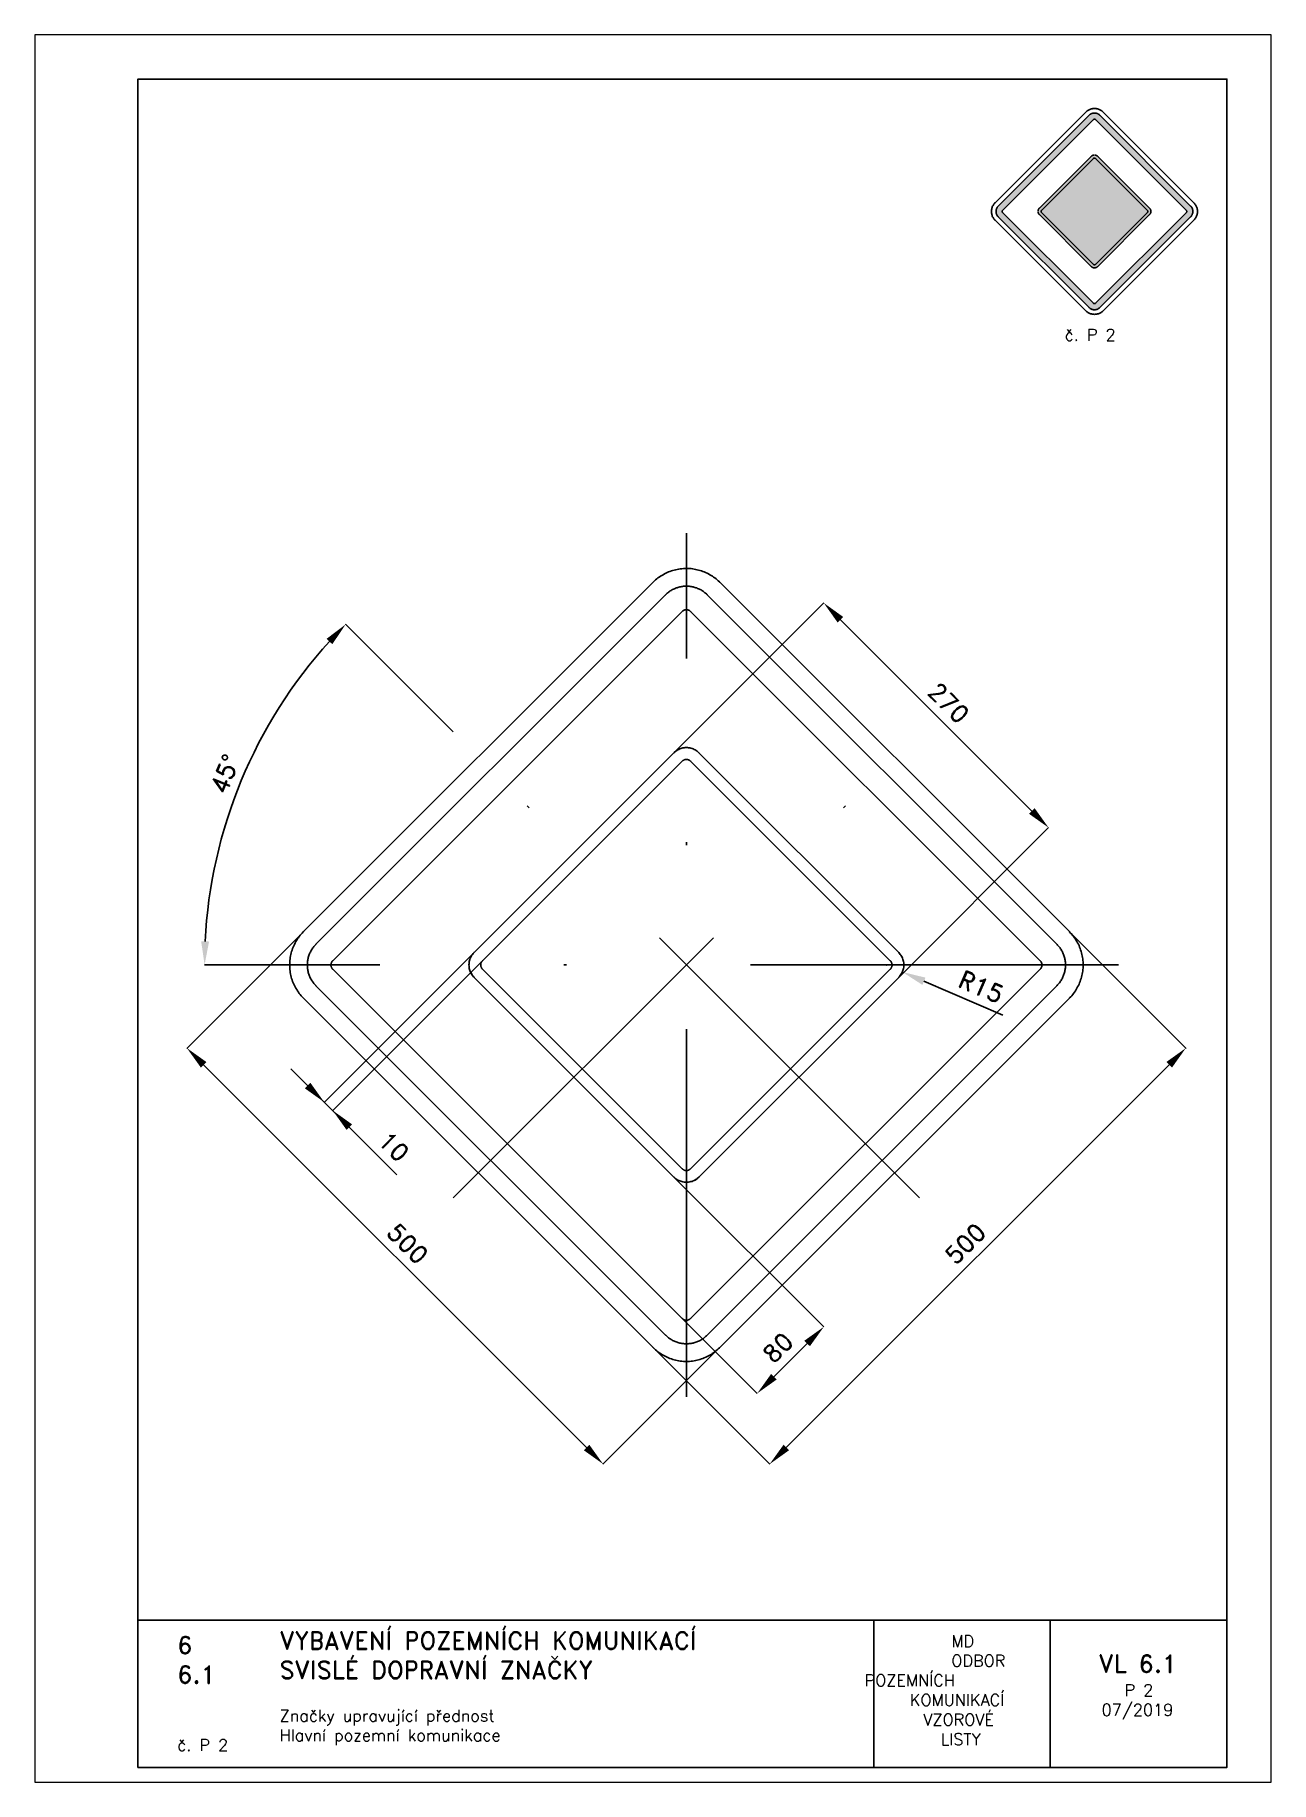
# Paper-space layout 'P 2' of a CAD drawing. Header units: millimetres. Extents: x 0 to 210, y 0 to 297.
# The model-space entities are those that its viewports show. They can reach past a viewport. Long polylines and large blocks are cut down to what shows.
import ezdxf

# ---------------------------------------------------------------- set-up
doc = ezdxf.new("R2010")
doc.units = ezdxf.units.MM
doc.header["$LTSCALE"] = 5
doc.linetypes.add('ČERCHOVANÁX2', pattern=[2, 1, -0.5, 0, -0.5])
for name, color, linetype in [('Kóty', 2, 'Continuous'), ('Rozpiska', 7, 'Continuous'), ('Značka', 7, 'Continuous')]:
    doc.layers.add(name, color=color, linetype=linetype)
doc.layers.add('Rámeček', color=6, linetype='Continuous', plot=False)
doc.styles.get("Standard").update_dxf_attribs({"font": 'romand.shx', "height": 15})
doc.dimstyles.get("Standard").update_dxf_attribs({"dimtxt": 15, "dimasz": 20, "dimexe": 0.18, "dimexo": 0.0625, "dimgap": 7.5, "dimtad": 1, "dimdec": 0, "dimzin": 0, "dimdsep": 46, "dimtxsty": 'Standard', "dimcen": 0.09, "dimadec": 0, "dimazin": 0, "dimtfac": 1, "dimtdec": 0, "dimtofl": 0, "dimtmove": 0, "dimatfit": 3, "dimfxl": 1, "dimtolj": 1, "dimtzin": 0, "dimarcsym": 0})

psp = doc.layouts.new('P 2')

# ---------------------------------------------------------------- texts
at = {"layer": 'Rozpiska', "color": 7, "attachment_point": 1}
for s, width, heights, insert, char_height in [('\\pi1.94827;{\\C6;č. P 2}', 13.8965, [2.67], (173, 247), 2), ('6', 149.0422, [0], (24.17, 24.77), 3), ('{\\C6;VYBAVENÍ POZEMNÍCH KOMUNIKACÍ\\P}SVISLÉ DOPRAVNÍ ZNAČKY{\\H1.34524x; }', 149.0422, [0], (41.56, 25.56), 3), ('\\pi14.7414;{\\C6;MD\\P\\pi2.36044;}ODBOR POZEMNÍCH{\\H1.57143x; }\\P\\pi7.69378;KOMUNIKACÍ{\\H1.5x; }\\P\\pi9.97949;{\\C6;VZOROVÉ\\H1.47619x; \\H0.67742x;\\P\\pi12.93187;LISTY\\H1.26984x; }', 33.1018, [0], (140.95, 24.95), 2), ('\\pi1.03113;{\\H1.5x;\\C6;VL 6.1\\P\\pi5.45969;\\H0.66667x;P 2\\H1.66666x; \\H0.6x;\\P\\pi1.5549;07/2019\\H1.80159x; }', 16.0623, [0], (179.66, 21.61), 2), ('6.1', 149.0422, [0], (24.17, 19.78), 3), ('{\\C6;Značky upravující přednost\\P}Hlavní pozemní komunikace{\\H1.83333x; }', 149.0422, [0], (41.56, 12.29), 2), ('{\\C6;č. P 2}', 14.0657, [2.67], (24.17, 7.28), 2)]:
    psp.add_mtext_dynamic_manual_height_columns(s, width=width, gutter_width=100, heights=heights, dxfattribs=dict(at, insert=insert, char_height=char_height))

msp = doc.modelspace()

# ---------------------------------------------------------------- texts
at = {"layer": 'Kóty', "insert": (88.5, 182.5), "char_height": 15, "attachment_point": 5, "rotation": 315}
msp.add_mtext('\\A1;10', dxfattribs=at)

# ---------------------------------------------------------------- blocks, each defined once
blk = doc.blocks.new('*D0')
at = {"layer": 'Defpoints', "color": 0, "transparency": 16777216}
for p in [(-17.5, 541.6), (139, 535), (-30, 337), (704, 337), (535, 139)]:
    blk.add_point(p, dxfattribs=at)
at = {"layer": 'Kóty', "color": 0, "lineweight": -2, "transparency": 16777216}
for p, q in [((139, 535), (47.4, 626.6)), ((-30.1, 337), (-72.5, 337))]:
    blk.add_line(p, q, dxfattribs=at)
blk.add_arc((337, 337), 409.3, 137.7998, 177.1999, dxfattribs=at)
at = {"layer": 'Kóty', "color": 0, "transparency": 16777216}
for points in [[(31.3, 614.2), (36.2, 609.6), (47.5, 626.4)], [(-68.5, 356.9), (-75.2, 357.1), (-72.3, 337)]]:
    blk.add_solid(points, dxfattribs=at)
at = {"layer": 'Kóty', "color": 0, "transparency": 16777216, "insert": (-55, 499.4), "char_height": 15, "attachment_point": 5, "rotation": 67.4998}
blk.add_mtext('\\A1;45°', dxfattribs=at)
blk = doc.blocks.new('*D1')
at = {"layer": 'Defpoints', "color": 0, "transparency": 16777216}
for p in [(507.1, 336.8), (520.5, 331)]:
    blk.add_point(p, dxfattribs=at)
at = {"layer": 'Kóty', "color": 0, "lineweight": -2, "transparency": 16777216}
for p, q in [((507, 336.8), (507.2, 336.8)), ((507.1, 336.7), (507.1, 336.9)), ((605.7, 294.2), (538.8, 323.1))]:
    blk.add_line(p, q, dxfattribs=at)
at = {"layer": 'Kóty', "color": 0, "transparency": 16777216}
blk.add_solid([(540.1, 326.2), (537.5, 320), (520.5, 331)], dxfattribs=at)
at = {"layer": 'Kóty', "color": 0, "transparency": 16777216, "insert": (587.4, 318.4), "char_height": 15, "attachment_point": 5, "rotation": 336.593}
blk.add_mtext('\\A1;R15', dxfattribs=at)
blk = doc.blocks.new('*D2')
at = {"layer": 'Defpoints', "color": 0, "transparency": 16777216}
for p in [(11.7, 365.3), (365.3, 11.7), (266.3, -87.3)]:
    blk.add_point(p, dxfattribs=at)
at = {"layer": 'Kóty', "color": 0, "lineweight": -2, "transparency": 16777216}
for p, q in [((11.7, 365.2), (-87.4, 266.1)), ((-73.1, 252.1), (252.1, -73.1)), ((365.2, 11.7), (266.1, -87.4))]:
    blk.add_line(p, q, dxfattribs=at)
at = {"layer": 'Kóty', "color": 0, "transparency": 16777216}
for points in [[(-70.8, 254.5), (-75.5, 249.8), (-87.3, 266.3)], [(254.5, -70.8), (249.8, -75.5), (266.3, -87.3)]]:
    blk.add_solid(points, dxfattribs=at)
at = {"layer": 'Kóty', "color": 0, "transparency": 16777216, "insert": (100.1, 100.1), "char_height": 15, "attachment_point": 5, "rotation": 315}
blk.add_mtext('\\A1;500', dxfattribs=at)
blk = doc.blocks.new('*D3')
at = {"layer": 'Defpoints', "color": 0, "transparency": 16777216}
for p in [(326.4, 156.7), (269.8, 100.1), (397.1, -27.2)]:
    blk.add_point(p, dxfattribs=at)
at = {"layer": 'Kóty', "color": 0, "lineweight": -2, "transparency": 16777216}
for p, q in [((326.4, 156.6), (453.8, 29.3)), ((269.8, 100.1), (397.2, -27.3)), ((439.5, 15.3), (411.2, -13))]:
    blk.add_line(p, q, dxfattribs=at)
at = {"layer": 'Kóty', "color": 0, "transparency": 16777216}
for points in [[(437.2, 17.6), (441.9, 12.9), (453.7, 29.4)], [(408.9, -10.7), (413.6, -15.4), (397.1, -27.2)]]:
    blk.add_solid(points, dxfattribs=at)
at = {"layer": 'Kóty', "color": 0, "transparency": 16777216, "insert": (414.8, 11.7), "char_height": 15, "attachment_point": 5, "rotation": 45}
blk.add_mtext('\\A1;80', dxfattribs=at)
blk = doc.blocks.new('*D4')
at = {"layer": 'Defpoints', "color": 0, "transparency": 16777216}
for p in [(662.3, 365.3), (761.2, 266.3), (308.7, 11.7)]:
    blk.add_point(p, dxfattribs=at)
at = {"layer": 'Kóty', "color": 0, "lineweight": -2, "transparency": 16777216}
for p, q in [((662.3, 365.2), (761.4, 266.1)), ((421.8, -73.1), (747.1, 252.1)), ((308.7, 11.7), (407.8, -87.4))]:
    blk.add_line(p, q, dxfattribs=at)
at = {"layer": 'Kóty', "color": 0, "transparency": 16777216}
for points in [[(744.7, 254.5), (749.5, 249.8), (761.2, 266.3)], [(419.5, -70.8), (424.2, -75.5), (407.7, -87.3)]]:
    blk.add_solid(points, dxfattribs=at)
at = {"layer": 'Kóty', "color": 0, "transparency": 16777216, "insert": (573.9, 100.1), "char_height": 15, "attachment_point": 5, "rotation": 45}
blk.add_mtext('\\A1;500', dxfattribs=at)
blk = doc.blocks.new('*D5')
at = {"layer": 'Defpoints', "color": 0, "transparency": 16777216}
for p in [(326.4, 517.3), (644.6, 453.7), (517.3, 326.4)]:
    blk.add_point(p, dxfattribs=at)
at = {"layer": 'Kóty', "color": 0, "lineweight": -2, "transparency": 16777216}
for p, q in [((326.4, 517.3), (453.8, 644.7)), ((467.8, 630.4), (630.4, 467.8)), ((517.3, 326.4), (644.7, 453.8))]:
    blk.add_line(p, q, dxfattribs=at)
at = {"layer": 'Kóty', "color": 0, "transparency": 16777216}
for points in [[(470.2, 632.8), (465.4, 628.1), (453.7, 644.6)], [(632.8, 470.2), (628.1, 465.4), (644.6, 453.7)]]:
    blk.add_solid(points, dxfattribs=at)
at = {"layer": 'Kóty', "color": 0, "transparency": 16777216, "insert": (559.7, 559.7), "char_height": 15, "attachment_point": 5, "rotation": 315}
blk.add_mtext('\\A1;270', dxfattribs=at)

# ---------------------------------------------------------------- dimensions: what is measured, and where the dimension line sits
at = {"layer": 'Kóty'}
for p1, p2, distance, picture, middle in [((326.4, 517.3), (517.3, 326.4), 180, '*D5', (559.7, 559.7)), ((11.7, 365.3), (365.3, 11.7), -140, '*D2', (100.1, 100.1)), ((308.7, 11.7), (662.3, 365.3), -140, '*D4', (573.9, 100.1)), ((326.4, 156.7), (269.8, 100.1), 180, '*D3', (414.8, 11.7))]:
    dim = msp.add_aligned_dim(p1=p1, p2=p2, distance=distance, dimstyle='Standard', dxfattribs=at)
    dim.commit()
    dim.dimension.update_dxf_attribs({"geometry": picture, "text_midpoint": middle})
dim = msp.add_angular_dim_2l(base=(-17.5, 541.6), line1=((535, 139), (139, 535)), line2=((704, 337), (-30, 337)), dimstyle='Standard', dxfattribs=at)
dim.commit()
dim.dimension.update_dxf_attribs({"geometry": '*D0', "text_midpoint": (-55, 499.4)})
dim = msp.add_radius_dim(center=(507.1, 336.8), mpoint=(520.5, 331), dimstyle='Standard', dxfattribs=at)
dim.commit()
dim.dimension.update_dxf_attribs({"geometry": '*D1', "text_midpoint": (587.4, 318.4)})

# ---------------------------------------------------------------- linework, layer by layer
at = {"layer": 'Kóty'}
for p, q in [((156.6, 347.6), (29.3, 220.2)), ((163.7, 340.5), (36.4, 213.1)), ((91, 158.7), (1.1, 248.6)), ((50.6, 199.1), (91, 158.7))]:
    msp.add_line(p, q, dxfattribs=at)
for points in [[(17.6, 236.8), (12.9, 232.1), (29.4, 220.3)], [(53, 201.5), (48.3, 196.8), (36.5, 213.3)]]:
    msp.add_solid(points, dxfattribs=at)
at = {"layer": 'Značka', "color": 6, "linetype": 'ČERCHOVANÁX2', "ltscale": 2.5}
for points in [[(337, -30), (337, 704)], [(535, 139), (139, 535)], [(139, 139), (535, 535)], [(704, 337), (-30, 337)]]:
    msp.add_lwpolyline(points, dxfattribs=at)
at = {"layer": 'Značka', "color": 5}
for points in [[(365.3, 11.7), (365.2, 11.6), (365, 11.5, -0.032185), (361.1, 8.1, -0.03544), (356.8, 5.3, -0.036269), (352.2, 3, -0.03442), (347.2, 1.3, -0.03372), (342.2, 0.3, -0.034085), (337, 0, -0.034208), (331.8, 0.3, -0.034228), (326.7, 1.3, -0.034046), (321.8, 3, -0.033414), (317.2, 5.3, -0.034128), (312.8, 8.1, -0.036744), (308.9, 11.5), (308.8, 11.6), (308.7, 11.7), (11.7, 308.7), (11.6, 308.8), (11.5, 308.9, -0.032185), (8.1, 312.8, -0.03544), (5.3, 317.2, -0.036269), (3, 321.8, -0.03442), (1.3, 326.7, -0.03372), (0.3, 331.8, -0.034085), (0, 337, -0.034208), (0.3, 342.2, -0.034228), (1.3, 347.2, -0.034046), (3, 352.1, -0.033414), (5.3, 356.8, -0.034128), (8.1, 361.2, -0.036744), (11.5, 365), (11.6, 365.2), (11.7, 365.3), (308.7, 662.3), (308.8, 662.4), (308.9, 662.5, -0.032192), (312.8, 665.9, -0.035443), (317.2, 668.7, -0.036267), (321.8, 671, -0.034414), (326.7, 672.6, -0.033708), (331.8, 673.6, -0.034088), (337, 674, -0.034212), (342.2, 673.7, -0.034217), (347.2, 672.6, -0.034056), (352.1, 671, -0.033414), (356.8, 668.7, -0.034129), (361.2, 665.9, -0.036738), (365, 662.5), (365.2, 662.4), (365.3, 662.3), (662.3, 365.3), (662.4, 365.2), (662.5, 365, -0.032192), (665.9, 361.1, -0.035443), (668.7, 356.8, -0.036267), (671, 352.2, -0.034414), (672.6, 347.2, -0.033708), (673.6, 342.2, -0.034088), (674, 337, -0.034212), (673.7, 331.8, -0.034217), (672.6, 326.7, -0.034056), (671, 321.8, -0.033414), (668.7, 317.2, -0.034129), (665.9, 312.8, -0.036738), (662.5, 308.9), (662.4, 308.8), (662.3, 308.7), (365.3, 11.7)], [(354.7, 22.3), (354.6, 22.3), (354.5, 22.2, -0.032176), (352.1, 20.1, -0.035444), (349.4, 18.3, -0.036266), (346.5, 16.8, -0.034419), (343.4, 15.8, -0.033724), (340.2, 15.2, -0.034084), (337, 15, -0.034209), (333.8, 15.2, -0.034229), (330.6, 15.8, -0.034046), (327.5, 16.9, -0.033413), (324.6, 18.3, -0.03412), (321.9, 20.1, -0.036737), (319.4, 22.2), (319.4, 22.3), (319.3, 22.3), (22.3, 319.3), (22.3, 319.4), (22.2, 319.4, -0.032176), (20.1, 321.9, -0.035444), (18.3, 324.6, -0.036266), (16.8, 327.5, -0.034419), (15.8, 330.6, -0.033724), (15.2, 333.8, -0.034084), (15, 337, -0.034209), (15.2, 340.2, -0.034229), (15.8, 343.4, -0.034046), (16.9, 346.5, -0.033413), (18.3, 349.4, -0.03412), (20.1, 352.1, -0.036737), (22.2, 354.5), (22.3, 354.6), (22.3, 354.7), (319.3, 651.6), (319.4, 651.7), (319.4, 651.8, -0.032176), (321.9, 653.9, -0.035438), (324.6, 655.7, -0.036265), (327.5, 657.1, -0.034415), (330.6, 658.1, -0.033707), (333.8, 658.8, -0.034062), (337, 659, -0.034215), (340.2, 658.8, -0.034223), (343.4, 658.1, -0.034041), (346.5, 657.1, -0.033405), (349.4, 655.7, -0.034129), (352.1, 653.9, -0.036736), (354.5, 651.8), (354.6, 651.7), (354.7, 651.6), (651.6, 354.7), (651.7, 354.6), (651.8, 354.5, -0.032176), (653.9, 352.1, -0.035438), (655.7, 349.4, -0.036265), (657.1, 346.5, -0.034415), (658.1, 343.4, -0.033707), (658.8, 340.2, -0.034062), (659, 337, -0.034215), (658.8, 333.8, -0.034223), (658.1, 330.6, -0.034041), (657.1, 327.5, -0.033405), (655.7, 324.6, -0.034129), (653.9, 321.9, -0.036736), (651.8, 319.4), (651.7, 319.4), (651.6, 319.3), (354.7, 22.3)], [(340.5, 36.5), (637.5, 333.4), (637.5, 333.5), (637.5, 333.5), (638, 334), (638.3, 334.5), (638.6, 335.1), (638.8, 335.7), (638.9, 336.3), (639, 337), (638.9, 337.6), (638.8, 338.3), (638.6, 338.9), (638.3, 339.5), (638, 340), (637.5, 340.5), (637.5, 340.5), (637.5, 340.5), (340.5, 637.5), (340.5, 637.5), (340.5, 637.5), (340, 638), (339.5, 638.3), (338.9, 638.6), (338.3, 638.8), (337.6, 638.9), (337, 639), (336.3, 638.9), (335.7, 638.8), (335.1, 638.6), (334.5, 638.3), (334, 638), (333.5, 637.5), (333.5, 637.5), (333.4, 637.5), (36.5, 340.5), (36.5, 340.5), (36.4, 340.5, 0.032184), (36, 340, 0.035461), (35.7, 339.5, 0.036285), (35.4, 338.9, 0.034421), (35.2, 338.3, 0.033712), (35, 337.6, 0.034079), (35, 337, 0.034213), (35, 336.3, 0.034224), (35.2, 335.7, 0.034068), (35.4, 335.1, 0.03343), (35.7, 334.5, 0.034085), (36, 334, 0.036728), (36.4, 333.5), (36.5, 333.5), (36.5, 333.4), (333.4, 36.5), (333.5, 36.5), (333.5, 36.4), (334, 36, 0.035461), (334.5, 35.7, 0.036285), (335.1, 35.4, 0.034421), (335.7, 35.2, 0.033712), (336.3, 35, 0.034079), (337, 35, 0.034213), (337.6, 35, 0.034224), (338.3, 35.2, 0.034068), (338.9, 35.4, 0.03343), (339.5, 35.7, 0.034085), (340, 36, 0.036728), (340.5, 36.4), (340.5, 36.5), (340.5, 36.5)], [(347.6, 156.7), (347.5, 156.6), (347.5, 156.6, -0.032169), (346, 155.3, -0.035447), (344.4, 154.2, -0.036264), (342.7, 153.4, -0.034417), (340.8, 152.8, -0.033711), (338.9, 152.4, -0.034085), (337, 152.3, -0.034209), (335, 152.4, -0.034217), (333.1, 152.8, -0.034048), (331.3, 153.4, -0.033416), (329.6, 154.2, -0.034116), (327.9, 155.3, -0.036743), (326.5, 156.6), (326.4, 156.6), (326.4, 156.7), (156.7, 326.4), (156.6, 326.4), (156.6, 326.5, -0.032169), (155.3, 327.9, -0.035447), (154.2, 329.6, -0.036264), (153.4, 331.3, -0.034417), (152.8, 333.1, -0.033711), (152.4, 335, -0.034085), (152.3, 337, -0.034209), (152.4, 338.9, -0.034217), (152.8, 340.8, -0.034048), (153.4, 342.7, -0.033416), (154.2, 344.4, -0.034116), (155.3, 346, -0.036743), (156.6, 347.5), (156.6, 347.5), (156.7, 347.6), (326.4, 517.3), (326.4, 517.3), (326.5, 517.4, -0.032163), (327.9, 518.7, -0.035466), (329.6, 519.7, -0.036271), (331.3, 520.6, -0.034417), (333.1, 521.2, -0.033719), (335, 521.6, -0.034069), (337, 521.7, -0.03424), (338.9, 521.6, -0.034241), (340.8, 521.2, -0.033996), (342.7, 520.6, -0.033402), (344.4, 519.7, -0.034103), (346, 518.7, -0.036743), (347.5, 517.4), (347.5, 517.3), (347.6, 517.3), (517.3, 347.6), (517.3, 347.5), (517.4, 347.5, -0.032163), (518.7, 346, -0.035466), (519.7, 344.4, -0.036271), (520.6, 342.7, -0.034417), (521.2, 340.8, -0.033719), (521.6, 338.9, -0.034069), (521.7, 337, -0.03424), (521.6, 335, -0.034241), (521.2, 333.1, -0.033996), (520.6, 331.3, -0.033402), (519.7, 329.6, -0.034103), (518.7, 327.9, -0.036743), (517.4, 326.5), (517.3, 326.4), (517.3, 326.4), (347.6, 156.7)], [(340.5, 163.7), (510.2, 333.4), (510.2, 333.5), (510.3, 333.5, 0.032197), (510.7, 334, 0.035501), (511, 334.5, 0.036284), (511.3, 335.1, 0.034382), (511.5, 335.7, 0.033775), (511.7, 336.3, 0.034003), (511.7, 337, 0.034178), (511.7, 337.6, 0.034236), (511.5, 338.3, 0.033951), (511.3, 338.9, 0.033387), (511, 339.5, 0.034131), (510.7, 340, 0.036779), (510.3, 340.5), (510.2, 340.5), (510.2, 340.5), (340.5, 510.2), (340.5, 510.2), (340.5, 510.3, 0.032197), (340, 510.7, 0.035501), (339.5, 511, 0.036284), (338.9, 511.3, 0.034382), (338.3, 511.5, 0.033775), (337.6, 511.7, 0.034003), (337, 511.7, 0.034178), (336.3, 511.7, 0.034236), (335.7, 511.5, 0.033951), (335.1, 511.3, 0.033387), (334.5, 511, 0.034131), (334, 510.7, 0.036779), (333.5, 510.3), (333.5, 510.2), (333.4, 510.2), (163.7, 340.5), (163.7, 340.5), (163.7, 340.5, 0.032179), (163.3, 340, 0.035481), (162.9, 339.5, 0.036306), (162.6, 338.9, 0.034427), (162.4, 338.3, 0.033706), (162.3, 337.6, 0.034073), (162.3, 337, 0.034202), (162.3, 336.3, 0.034212), (162.4, 335.7, 0.034063), (162.7, 335.1, 0.03343), (162.9, 334.5, 0.03411), (163.3, 334, 0.036727), (163.7, 333.5), (163.7, 333.5), (163.7, 333.4), (333.4, 163.7), (333.5, 163.7), (333.5, 163.7, 0.032179), (334, 163.3, 0.035481), (334.5, 162.9, 0.036306), (335.1, 162.6, 0.034427), (335.7, 162.4, 0.033706), (336.3, 162.3, 0.034073), (337, 162.3, 0.034202), (337.6, 162.3, 0.034212), (338.3, 162.4, 0.034063), (338.9, 162.7, 0.03343), (339.5, 162.9, 0.03411), (340, 163.3, 0.036727), (340.5, 163.7), (340.5, 163.7), (340.5, 163.7)]]:
    msp.add_lwpolyline(points, format="xyb", dxfattribs=at)
msp.add_lwpolyline([(347.6, 156.7), (347.6, 156.6), (347.5, 156.6, -0.032113), (346, 155.3, -0.035239), (344.4, 154.3, -0.036044), (342.7, 153.4, -0.034285), (340.8, 152.8, -0.033586), (338.9, 152.4, -0.033964), (337, 152.3, -0.03409), (335, 152.4, -0.034104), (333.1, 152.8, -0.033925), (331.3, 153.4, -0.033295), (329.6, 154.2, -0.034), (327.9, 155.3, -0.036549), (326.5, 156.6), (326.4, 156.6), (326.4, 156.7), (156.7, 326.4), (156.6, 326.4), (156.6, 326.5, -0.032113), (155.3, 327.9, -0.035239), (154.3, 329.6, -0.036044), (153.4, 331.3, -0.034285), (152.8, 333.1, -0.033586), (152.4, 335, -0.033964), (152.3, 337, -0.03409), (152.4, 338.9, -0.034104), (152.8, 340.8, -0.033925), (153.4, 342.7, -0.033295), (154.2, 344.4, -0.034), (155.3, 346, -0.036549), (156.6, 347.5), (156.6, 347.6), (156.7, 347.6), (326.4, 517.3), (326.4, 517.3), (326.5, 517.4, -0.032138), (327.9, 518.7, -0.035253), (329.6, 519.7, -0.036051), (331.3, 520.6, -0.034246), (333.1, 521.2, -0.033555), (335, 521.6, -0.033956), (337, 521.7, -0.034073), (338.9, 521.6, -0.03413), (340.8, 521.2, -0.033885), (342.7, 520.6, -0.033257), (344.4, 519.7, -0.034), (346, 518.7, -0.036586), (347.5, 517.4), (347.6, 517.3), (347.6, 517.3), (517.3, 347.6), (517.3, 347.6), (517.4, 347.5, -0.032138), (518.7, 346, -0.035253), (519.7, 344.4, -0.036051), (520.6, 342.7, -0.034246), (521.2, 340.8, -0.033555), (521.6, 338.9, -0.033956), (521.7, 337, -0.034073), (521.6, 335, -0.03413), (521.2, 333.1, -0.033885), (520.6, 331.3, -0.033257), (519.7, 329.6, -0.034), (518.7, 327.9, -0.036586), (517.4, 326.5), (517.3, 326.4), (517.3, 326.4)], format="xyb", close=True, dxfattribs=at)

msp.set_redraw_order([(e.dxf.handle, doc.entitydb.next_handle()) for e in msp.query("TEXT MTEXT ATTDEF DIMENSION ARC_DIMENSION")])  # texts and dimensions are drawn at this point

# ---------------------------------------------------------------- hatches: boundary and pattern name
at = {"layer": 'Značka'}
h = psp.add_hatch(color=249, dxfattribs=at)
h.dxf.hatch_style = 1
edge = h.paths.add_edge_path(flags=16)
edge.add_line((180.18, 251.39), (195.61, 266.82))
edge.add_line((195.61, 266.82), (195.61, 266.82))
edge.add_line((195.61, 266.82), (195.61, 266.82))
edge.add_line((195.61, 266.82), (195.63, 266.84))
edge.add_line((195.63, 266.84), (195.65, 266.87))
edge.add_line((195.65, 266.87), (195.66, 266.9))
edge.add_line((195.66, 266.9), (195.67, 266.93))
edge.add_line((195.67, 266.93), (195.68, 266.97))
edge.add_line((195.68, 266.97), (195.68, 267))
edge.add_line((195.68, 267), (195.68, 267.03))
edge.add_line((195.68, 267.03), (195.67, 267.07))
edge.add_line((195.67, 267.07), (195.66, 267.1))
edge.add_line((195.66, 267.1), (195.65, 267.13))
edge.add_line((195.65, 267.13), (195.63, 267.16))
edge.add_line((195.63, 267.16), (195.61, 267.18))
edge.add_line((195.61, 267.18), (195.61, 267.18))
edge.add_line((195.61, 267.18), (195.61, 267.18))
edge.add_line((195.61, 267.18), (180.18, 282.61))
edge.add_line((180.18, 282.61), (180.18, 282.61))
edge.add_line((180.18, 282.61), (180.18, 282.61))
edge.add_line((180.18, 282.61), (180.16, 282.63))
edge.add_line((180.16, 282.63), (180.13, 282.65))
edge.add_line((180.13, 282.65), (180.1, 282.66))
edge.add_line((180.1, 282.66), (180.07, 282.67))
edge.add_line((180.07, 282.67), (180.03, 282.68))
edge.add_line((180.03, 282.68), (180, 282.68))
edge.add_line((180, 282.68), (179.97, 282.68))
edge.add_line((179.97, 282.68), (179.93, 282.67))
edge.add_line((179.93, 282.67), (179.9, 282.66))
edge.add_line((179.9, 282.66), (179.87, 282.65))
edge.add_line((179.87, 282.65), (179.84, 282.63))
edge.add_line((179.84, 282.63), (179.82, 282.61))
edge.add_line((179.82, 282.61), (179.82, 282.61))
edge.add_line((179.82, 282.61), (179.82, 282.61))
edge.add_line((179.82, 282.61), (164.39, 267.18))
edge.add_line((164.39, 267.18), (164.39, 267.18))
edge.add_line((164.39, 267.18), (164.39, 267.18))
edge.add_arc((164.58, 267), 0.262, 135.3454, 142.7189)
edge.add_arc((164.56, 267.01), 0.238, 142.6845, 150.8082)
edge.add_arc((164.55, 267.01), 0.232, 149.5005, 157.8128)
edge.add_arc((164.56, 267.01), 0.245, 157.8513, 165.737)
edge.add_arc((164.57, 267), 0.25, 164.8285, 172.5517)
edge.add_arc((164.56, 267), 0.247, 172.5531, 180.3605)
edge.add_arc((164.56, 267), 0.246, 179.5834, 187.4215)
edge.add_arc((164.56, 267), 0.246, 187.4418, 195.2823)
edge.add_arc((164.57, 267), 0.247, 194.4822, 202.2871)
edge.add_arc((164.57, 267), 0.252, 202.3319, 209.9906)
edge.add_arc((164.57, 266.99), 0.248, 209.1566, 216.9652)
edge.add_arc((164.55, 266.98), 0.229, 216.9641, 225.3777)
edge.add_line((164.39, 266.82), (164.39, 266.82))
edge.add_line((164.39, 266.82), (164.39, 266.82))
edge.add_line((164.39, 266.82), (179.82, 251.39))
edge.add_line((179.82, 251.39), (179.82, 251.39))
edge.add_line((179.82, 251.39), (179.82, 251.39))
edge.add_line((179.82, 251.39), (179.84, 251.37))
edge.add_arc((179.99, 251.56), 0.238, 232.6845, 240.8082)
edge.add_arc((179.99, 251.55), 0.232, 239.5005, 247.8128)
edge.add_arc((179.99, 251.56), 0.245, 247.8513, 255.737)
edge.add_arc((180, 251.57), 0.25, 254.8285, 262.5517)
edge.add_arc((180, 251.56), 0.247, 262.5531, 270.3605)
edge.add_arc((180, 251.56), 0.246, 269.5834, 277.4215)
edge.add_arc((180, 251.56), 0.246, 277.4418, 285.2823)
edge.add_arc((180, 251.57), 0.247, 284.4822, 292.2871)
edge.add_arc((180, 251.57), 0.252, 292.3319, 299.9906)
edge.add_arc((180.01, 251.57), 0.248, 299.1566, 306.9652)
edge.add_arc((180.02, 251.55), 0.229, 306.9641, 315.3777)
edge.add_line((180.18, 251.39), (180.18, 251.39))
edge.add_line((180.18, 251.39), (180.18, 251.39))
edge = h.paths.add_edge_path()
edge.add_line((180.92, 250.66), (180.91, 250.66))
edge.add_line((180.91, 250.66), (180.91, 250.65))
edge.add_arc((179.99, 251.58), 1.31, 307.3129, 314.6845, ccw=False)
edge.add_arc((180.06, 251.49), 1.19, 299.1952, 307.315, ccw=False)
edge.add_arc((180.05, 251.45), 1.16, 292.1737, 300.4816, ccw=False)
edge.add_arc((180.03, 251.51), 1.22, 284.2849, 292.17, ccw=False)
edge.add_arc((180.01, 251.53), 1.25, 277.4435, 285.1694, ccw=False)
edge.add_arc((180.01, 251.51), 1.23, 269.6385, 277.447, ccw=False)
edge.add_arc((179.99, 251.51), 1.23, 262.5716, 270.4086, ccw=False)
edge.add_arc((179.99, 251.51), 1.23, 254.738, 262.5796, ccw=False)
edge.add_arc((179.98, 251.52), 1.24, 247.6915, 255.4912, ccw=False)
edge.add_arc((179.99, 251.54), 1.26, 240.0315, 247.6864, ccw=False)
edge.add_arc((179.96, 251.53), 1.24, 233.0116, 240.8282, ccw=False)
edge.add_arc((179.9, 251.46), 1.14, 224.6122, 233.0279, ccw=False)
edge.add_line((179.09, 250.65), (179.09, 250.66))
edge.add_line((179.09, 250.66), (179.08, 250.66))
edge.add_line((179.08, 250.66), (163.66, 266.08))
edge.add_line((163.66, 266.08), (163.66, 266.09))
edge.add_line((163.66, 266.09), (163.65, 266.09))
edge.add_arc((164.58, 267.01), 1.31, 217.3129, 224.6845, ccw=False)
edge.add_arc((164.49, 266.94), 1.19, 209.1952, 217.315, ccw=False)
edge.add_arc((164.45, 266.95), 1.16, 202.1737, 210.4816, ccw=False)
edge.add_arc((164.51, 266.97), 1.22, 194.2849, 202.17, ccw=False)
edge.add_arc((164.53, 266.99), 1.25, 187.4435, 195.1694, ccw=False)
edge.add_arc((164.51, 266.99), 1.23, 179.6385, 187.447, ccw=False)
edge.add_arc((164.51, 267.01), 1.23, 172.5716, 180.4086, ccw=False)
edge.add_arc((164.51, 267.01), 1.23, 164.738, 172.5796, ccw=False)
edge.add_arc((164.52, 267.02), 1.24, 157.6915, 165.4912, ccw=False)
edge.add_arc((164.54, 267.01), 1.26, 150.0315, 157.6864, ccw=False)
edge.add_arc((164.53, 267.04), 1.24, 143.0116, 150.8282, ccw=False)
edge.add_arc((164.46, 267.1), 1.14, 134.6122, 143.0279, ccw=False)
edge.add_line((163.65, 267.91), (163.66, 267.91))
edge.add_line((163.66, 267.91), (163.66, 267.92))
edge.add_line((163.66, 267.92), (179.08, 283.34))
edge.add_line((179.08, 283.34), (179.09, 283.34))
edge.add_line((179.09, 283.34), (179.09, 283.35))
edge.add_arc((180.01, 282.42), 1.31, 127.3168, 134.6886, ccw=False)
edge.add_arc((179.94, 282.51), 1.19, 119.1944, 127.3129, ccw=False)
edge.add_arc((179.95, 282.55), 1.16, 112.1738, 120.4814, ccw=False)
edge.add_arc((179.97, 282.49), 1.22, 104.2803, 112.1645, ccw=False)
edge.add_arc((179.99, 282.47), 1.25, 97.4488, 105.171, ccw=False)
edge.add_arc((179.99, 282.49), 1.24, 89.6393, 97.4428, ccw=False)
edge.add_arc((180.01, 282.49), 1.23, 82.5585, 90.397, ccw=False)
edge.add_arc((180.01, 282.49), 1.23, 74.7491, 82.5894, ccw=False)
edge.add_arc((180.02, 282.48), 1.24, 67.6937, 75.4924, ccw=False)
edge.add_arc((180.01, 282.46), 1.26, 60.0356, 67.6886, ccw=False)
edge.add_arc((180.04, 282.47), 1.24, 53.0031, 60.8218, ccw=False)
edge.add_arc((180.1, 282.54), 1.14, 44.6164, 53.0318, ccw=False)
edge.add_line((180.91, 283.35), (180.91, 283.34))
edge.add_line((180.91, 283.34), (180.92, 283.34))
edge.add_line((180.92, 283.34), (196.34, 267.92))
edge.add_line((196.34, 267.92), (196.34, 267.91))
edge.add_line((196.34, 267.91), (196.35, 267.91))
edge.add_arc((195.42, 266.99), 1.31, 37.3168, 44.6886, ccw=False)
edge.add_arc((195.51, 267.06), 1.19, 29.1944, 37.3129, ccw=False)
edge.add_arc((195.55, 267.05), 1.16, 22.1738, 30.4814, ccw=False)
edge.add_arc((195.49, 267.03), 1.22, 14.2803, 22.1645, ccw=False)
edge.add_arc((195.47, 267.01), 1.25, 7.4488, 15.171, ccw=False)
edge.add_arc((195.49, 267.01), 1.24, -0.3607, 7.4428, ccw=False)
edge.add_arc((195.49, 266.99), 1.23, -7.4415, 0.397, ccw=False)
edge.add_arc((195.49, 266.99), 1.23, 344.7491, 352.5894, ccw=False)
edge.add_arc((195.48, 266.98), 1.24, 337.6937, 345.4924, ccw=False)
edge.add_arc((195.46, 266.99), 1.26, 330.0356, 337.6886, ccw=False)
edge.add_arc((195.47, 266.96), 1.24, 323.0031, 330.8218, ccw=False)
edge.add_arc((195.54, 266.9), 1.14, 314.6164, 323.0318, ccw=False)
edge.add_line((196.35, 266.09), (196.34, 266.09))
edge.add_line((196.34, 266.09), (196.34, 266.08))
edge.add_line((196.34, 266.08), (180.92, 250.66))
h = psp.add_hatch(color=50, dxfattribs=at)
h.dxf.hatch_style = 1
edge = h.paths.add_edge_path()
edge.add_line((180.55, 257.64), (180.55, 257.63))
edge.add_line((180.55, 257.63), (180.55, 257.63))
edge.add_arc((179.99, 258.19), 0.785, 307.3067, 314.6766, ccw=False)
edge.add_arc((180.04, 258.13), 0.713, 299.2047, 307.3251, ccw=False)
edge.add_arc((180.03, 258.11), 0.697, 292.174, 300.4815, ccw=False)
edge.add_arc((180.02, 258.15), 0.734, 284.2875, 292.1722, ccw=False)
edge.add_arc((180, 258.16), 0.749, 277.4484, 285.1715, ccw=False)
edge.add_arc((180, 258.15), 0.741, 269.6371, 277.4457, ccw=False)
edge.add_arc((179.99, 258.15), 0.739, 262.5713, 270.4084, ccw=False)
edge.add_arc((179.99, 258.15), 0.738, 254.7359, 262.5748, ccw=False)
edge.add_arc((179.99, 258.15), 0.742, 247.6742, 255.4745, ccw=False)
edge.add_arc((179.99, 258.17), 0.756, 240.0422, 247.6978, ccw=False)
edge.add_arc((179.98, 258.16), 0.742, 233.0226, 240.8383, ccw=False)
edge.add_arc((179.94, 258.11), 0.687, 224.5944, 233.0116, ccw=False)
edge.add_line((179.45, 257.63), (179.45, 257.63))
edge.add_line((179.45, 257.63), (179.45, 257.64))
edge.add_line((179.45, 257.64), (170.64, 266.45))
edge.add_line((170.64, 266.45), (170.63, 266.45))
edge.add_line((170.63, 266.45), (170.63, 266.45))
edge.add_arc((171.19, 267.01), 0.785, 217.3067, 224.6766, ccw=False)
edge.add_arc((171.13, 266.96), 0.713, 209.2047, 217.3251, ccw=False)
edge.add_arc((171.11, 266.97), 0.697, 202.174, 210.4815, ccw=False)
edge.add_arc((171.15, 266.98), 0.734, 194.2875, 202.1722, ccw=False)
edge.add_arc((171.16, 267), 0.749, 187.4484, 195.1715, ccw=False)
edge.add_arc((171.15, 267), 0.741, 179.6371, 187.4457, ccw=False)
edge.add_arc((171.15, 267.01), 0.739, 172.5713, 180.4084, ccw=False)
edge.add_arc((171.15, 267.01), 0.738, 164.7359, 172.5748, ccw=False)
edge.add_arc((171.15, 267.01), 0.742, 157.6742, 165.4745, ccw=False)
edge.add_arc((171.17, 267.01), 0.756, 150.0422, 157.6978, ccw=False)
edge.add_arc((171.16, 267.02), 0.742, 143.0226, 150.8383, ccw=False)
edge.add_arc((171.11, 267.06), 0.687, 134.5944, 143.0116, ccw=False)
edge.add_line((170.63, 267.55), (170.63, 267.55))
edge.add_line((170.63, 267.55), (170.64, 267.55))
edge.add_line((170.64, 267.55), (179.45, 276.36))
edge.add_line((179.45, 276.36), (179.45, 276.37))
edge.add_line((179.45, 276.37), (179.45, 276.37))
edge.add_arc((180.01, 275.81), 0.785, 127.3073, 134.676, ccw=False)
edge.add_arc((179.96, 275.87), 0.712, 119.2024, 127.3273, ccw=False)
edge.add_arc((179.97, 275.89), 0.697, 112.1732, 120.4823, ccw=False)
edge.add_arc((179.98, 275.85), 0.734, 104.2875, 112.1722, ccw=False)
edge.add_arc((180, 275.84), 0.749, 97.4475, 105.1724, ccw=False)
edge.add_arc((180, 275.85), 0.741, 89.6389, 97.4439, ccw=False)
edge.add_arc((180.01, 275.85), 0.738, 82.5677, 90.412, ccw=False)
edge.add_arc((180.01, 275.85), 0.737, 74.7332, 82.5775, ccw=False)
edge.add_arc((180.01, 275.85), 0.743, 67.6802, 75.4686, ccw=False)
edge.add_arc((180.01, 275.83), 0.756, 60.0439, 67.6961, ccw=False)
edge.add_arc((180.02, 275.84), 0.742, 53.0241, 60.8369, ccw=False)
edge.add_arc((180.06, 275.89), 0.687, 44.5944, 53.0115, ccw=False)
edge.add_line((180.55, 276.37), (180.55, 276.37))
edge.add_line((180.55, 276.37), (180.55, 276.36))
edge.add_line((180.55, 276.36), (189.36, 267.55))
edge.add_line((189.36, 267.55), (189.37, 267.55))
edge.add_line((189.37, 267.55), (189.37, 267.55))
edge.add_arc((188.81, 266.99), 0.785, 37.3073, 44.676, ccw=False)
edge.add_arc((188.87, 267.04), 0.712, 29.2024, 37.3273, ccw=False)
edge.add_arc((188.89, 267.03), 0.697, 22.1732, 30.4823, ccw=False)
edge.add_arc((188.85, 267.02), 0.734, 14.2875, 22.1722, ccw=False)
edge.add_arc((188.84, 267), 0.749, 7.4475, 15.1724, ccw=False)
edge.add_arc((188.85, 267), 0.741, -0.3611, 7.4439, ccw=False)
edge.add_arc((188.85, 266.99), 0.738, -7.4323, 0.412, ccw=False)
edge.add_arc((188.85, 266.99), 0.737, 344.7332, 352.5775, ccw=False)
edge.add_arc((188.85, 266.99), 0.743, 337.6802, 345.4686, ccw=False)
edge.add_arc((188.83, 266.99), 0.756, 330.0439, 337.6961, ccw=False)
edge.add_arc((188.84, 266.98), 0.742, 323.0241, 330.8369, ccw=False)
edge.add_arc((188.89, 266.94), 0.687, 314.5944, 323.0115, ccw=False)
edge.add_line((189.37, 266.45), (189.37, 266.45))
edge.add_line((189.37, 266.45), (189.36, 266.45))
edge.add_line((189.36, 266.45), (180.55, 257.64))
h = psp.add_hatch(color=249, dxfattribs=at)
h.dxf.hatch_style = 1
edge = h.paths.add_edge_path()
edge.add_line((180.55, 257.64), (180.55, 257.63))
edge.add_line((180.55, 257.63), (180.55, 257.63))
edge.add_arc((179.99, 258.19), 0.785, 307.3067, 314.6766, ccw=False)
edge.add_arc((180.04, 258.13), 0.713, 299.2047, 307.3251, ccw=False)
edge.add_arc((180.03, 258.11), 0.697, 292.174, 300.4815, ccw=False)
edge.add_arc((180.02, 258.15), 0.734, 284.2875, 292.1722, ccw=False)
edge.add_arc((180, 258.16), 0.749, 277.4484, 285.1715, ccw=False)
edge.add_arc((180, 258.15), 0.741, 269.6371, 277.4457, ccw=False)
edge.add_arc((179.99, 258.15), 0.739, 262.5713, 270.4084, ccw=False)
edge.add_arc((179.99, 258.15), 0.738, 254.7359, 262.5748, ccw=False)
edge.add_arc((179.99, 258.15), 0.742, 247.6742, 255.4745, ccw=False)
edge.add_arc((179.99, 258.17), 0.756, 240.0422, 247.6978, ccw=False)
edge.add_arc((179.98, 258.16), 0.742, 233.0226, 240.8383, ccw=False)
edge.add_arc((179.94, 258.11), 0.687, 224.5944, 233.0116, ccw=False)
edge.add_line((179.45, 257.63), (179.45, 257.63))
edge.add_line((179.45, 257.63), (179.45, 257.64))
edge.add_line((179.45, 257.64), (170.64, 266.45))
edge.add_line((170.64, 266.45), (170.63, 266.45))
edge.add_line((170.63, 266.45), (170.63, 266.45))
edge.add_arc((171.19, 267.01), 0.785, 217.3067, 224.6766, ccw=False)
edge.add_arc((171.13, 266.96), 0.713, 209.2047, 217.3251, ccw=False)
edge.add_arc((171.11, 266.97), 0.697, 202.174, 210.4815, ccw=False)
edge.add_arc((171.15, 266.98), 0.734, 194.2875, 202.1722, ccw=False)
edge.add_arc((171.16, 267), 0.749, 187.4484, 195.1715, ccw=False)
edge.add_arc((171.15, 267), 0.741, 179.6371, 187.4457, ccw=False)
edge.add_arc((171.15, 267.01), 0.739, 172.5713, 180.4084, ccw=False)
edge.add_arc((171.15, 267.01), 0.738, 164.7359, 172.5748, ccw=False)
edge.add_arc((171.15, 267.01), 0.742, 157.6742, 165.4745, ccw=False)
edge.add_arc((171.17, 267.01), 0.756, 150.0422, 157.6978, ccw=False)
edge.add_arc((171.16, 267.02), 0.742, 143.0226, 150.8383, ccw=False)
edge.add_arc((171.11, 267.06), 0.687, 134.5944, 143.0116, ccw=False)
edge.add_line((170.63, 267.55), (170.63, 267.55))
edge.add_line((170.63, 267.55), (170.64, 267.55))
edge.add_line((170.64, 267.55), (179.45, 276.36))
edge.add_line((179.45, 276.36), (179.45, 276.37))
edge.add_line((179.45, 276.37), (179.45, 276.37))
edge.add_arc((180.01, 275.81), 0.785, 127.3073, 134.676, ccw=False)
edge.add_arc((179.96, 275.87), 0.712, 119.2024, 127.3273, ccw=False)
edge.add_arc((179.97, 275.89), 0.697, 112.1732, 120.4823, ccw=False)
edge.add_arc((179.98, 275.85), 0.734, 104.2875, 112.1722, ccw=False)
edge.add_arc((180, 275.84), 0.749, 97.4475, 105.1724, ccw=False)
edge.add_arc((180, 275.85), 0.741, 89.6389, 97.4439, ccw=False)
edge.add_arc((180.01, 275.85), 0.738, 82.5677, 90.412, ccw=False)
edge.add_arc((180.01, 275.85), 0.737, 74.7332, 82.5775, ccw=False)
edge.add_arc((180.01, 275.85), 0.743, 67.6802, 75.4686, ccw=False)
edge.add_arc((180.01, 275.83), 0.756, 60.0439, 67.6961, ccw=False)
edge.add_arc((180.02, 275.84), 0.742, 53.0241, 60.8369, ccw=False)
edge.add_arc((180.06, 275.89), 0.687, 44.5944, 53.0115, ccw=False)
edge.add_line((180.55, 276.37), (180.55, 276.37))
edge.add_line((180.55, 276.37), (180.55, 276.36))
edge.add_line((180.55, 276.36), (189.36, 267.55))
edge.add_line((189.36, 267.55), (189.37, 267.55))
edge.add_line((189.37, 267.55), (189.37, 267.55))
edge.add_arc((188.81, 266.99), 0.785, 37.3073, 44.676, ccw=False)
edge.add_arc((188.87, 267.04), 0.712, 29.2024, 37.3273, ccw=False)
edge.add_arc((188.89, 267.03), 0.697, 22.1732, 30.4823, ccw=False)
edge.add_arc((188.85, 267.02), 0.734, 14.2875, 22.1722, ccw=False)
edge.add_arc((188.84, 267), 0.749, 7.4475, 15.1724, ccw=False)
edge.add_arc((188.85, 267), 0.741, -0.3611, 7.4439, ccw=False)
edge.add_arc((188.85, 266.99), 0.738, -7.4323, 0.412, ccw=False)
edge.add_arc((188.85, 266.99), 0.737, 344.7332, 352.5775, ccw=False)
edge.add_arc((188.85, 266.99), 0.743, 337.6802, 345.4686, ccw=False)
edge.add_arc((188.83, 266.99), 0.756, 330.0439, 337.6961, ccw=False)
edge.add_arc((188.84, 266.98), 0.742, 323.0241, 330.8369, ccw=False)
edge.add_arc((188.89, 266.94), 0.687, 314.5944, 323.0115, ccw=False)
edge.add_line((189.37, 266.45), (189.37, 266.45))
edge.add_line((189.37, 266.45), (189.36, 266.45))
edge.add_line((189.36, 266.45), (180.55, 257.64))
edge = h.paths.add_edge_path(flags=16)
edge.add_line((180.18, 258), (189, 266.82))
edge.add_line((189, 266.82), (189, 266.82))
edge.add_line((189, 266.82), (189, 266.82))
edge.add_arc((188.81, 267), 0.261, 315.3841, 322.7604)
edge.add_arc((188.83, 266.99), 0.237, 322.6356, 330.7685)
edge.add_arc((188.84, 266.99), 0.232, 329.5165, 337.8285)
edge.add_arc((188.83, 266.99), 0.245, 337.8222, 345.699)
edge.add_arc((188.82, 267), 0.249, 344.8212, 352.559)
edge.add_arc((188.83, 267), 0.247, 352.5619, 360.3517)
edge.add_arc((188.83, 267), 0.247, 359.6227, 367.4527)
edge.add_arc((188.83, 267), 0.245, 7.4057, 15.2489)
edge.add_arc((188.82, 267), 0.248, 14.5459, 22.324)
edge.add_arc((188.82, 267), 0.252, 22.3051, 29.9539)
edge.add_arc((188.82, 267.01), 0.247, 29.1439, 36.963)
edge.add_arc((188.84, 267.02), 0.229, 36.9649, 45.3903)
edge.add_line((189, 267.18), (189, 267.18))
edge.add_line((189, 267.18), (189, 267.18))
edge.add_line((189, 267.18), (180.18, 276))
edge.add_line((180.18, 276), (180.18, 276))
edge.add_line((180.18, 276), (180.18, 276))
edge.add_arc((180, 275.81), 0.261, 45.3841, 52.7604)
edge.add_arc((180.01, 275.83), 0.237, 52.6356, 60.7685)
edge.add_arc((180.01, 275.84), 0.232, 59.5165, 67.8285)
edge.add_arc((180.01, 275.83), 0.245, 67.8222, 75.699)
edge.add_arc((180, 275.82), 0.249, 74.8212, 82.559)
edge.add_arc((180, 275.83), 0.247, 82.5619, 90.3517)
edge.add_arc((180, 275.83), 0.247, 89.6227, 97.4527)
edge.add_arc((180, 275.83), 0.245, 97.4057, 105.2489)
edge.add_arc((180, 275.82), 0.248, 104.5459, 112.324)
edge.add_arc((180, 275.82), 0.252, 112.3051, 119.9539)
edge.add_arc((179.99, 275.82), 0.247, 119.1439, 126.963)
edge.add_arc((179.98, 275.84), 0.229, 126.9649, 135.3903)
edge.add_line((179.82, 276), (179.82, 276))
edge.add_line((179.82, 276), (179.82, 276))
edge.add_line((179.82, 276), (171, 267.18))
edge.add_line((171, 267.18), (171, 267.18))
edge.add_line((171, 267.18), (171, 267.18))
edge.add_arc((171.19, 267), 0.261, 135.386, 142.7584)
edge.add_arc((171.17, 267.01), 0.238, 142.6379, 150.7662)
edge.add_arc((171.16, 267.01), 0.232, 149.514, 157.8311)
edge.add_arc((171.17, 267.01), 0.245, 157.8171, 165.7041)
edge.add_arc((171.18, 267), 0.25, 164.8291, 172.551)
edge.add_arc((171.17, 267), 0.247, 172.5538, 180.3598)
edge.add_arc((171.17, 267), 0.246, 179.6201, 187.4554)
edge.add_arc((171.17, 267), 0.246, 187.4084, 195.2462)
edge.add_arc((171.18, 267), 0.247, 194.5332, 202.3367)
edge.add_arc((171.18, 267), 0.252, 202.3001, 209.9589)
edge.add_arc((171.18, 266.99), 0.247, 209.1463, 216.9606)
edge.add_arc((171.16, 266.98), 0.229, 216.9708, 225.3844)
edge.add_line((171, 266.82), (171, 266.82))
edge.add_line((171, 266.82), (171, 266.82))
edge.add_line((171, 266.82), (179.82, 258))
edge.add_line((179.82, 258), (179.82, 258))
edge.add_line((179.82, 258), (179.82, 258))
edge.add_arc((180, 258.19), 0.261, 225.386, 232.7584)
edge.add_arc((179.99, 258.17), 0.238, 232.6379, 240.7662)
edge.add_arc((179.99, 258.16), 0.232, 239.514, 247.8311)
edge.add_arc((179.99, 258.17), 0.245, 247.8171, 255.7041)
edge.add_arc((180, 258.18), 0.25, 254.8291, 262.551)
edge.add_arc((180, 258.17), 0.247, 262.5538, 270.3598)
edge.add_arc((180, 258.17), 0.246, 269.6201, 277.4554)
edge.add_arc((180, 258.17), 0.246, 277.4084, 285.2462)
edge.add_arc((180, 258.18), 0.247, 284.5332, 292.3367)
edge.add_arc((180, 258.18), 0.252, 292.3001, 299.9589)
edge.add_arc((180.01, 258.18), 0.247, 299.1463, 306.9606)
edge.add_arc((180.02, 258.16), 0.229, 306.9708, 315.3844)
edge.add_line((180.18, 258), (180.18, 258))
edge.add_line((180.18, 258), (180.18, 258))

# ---------------------------------------------------------------- linework, layer by layer
at = {"layer": 'Rozpiska', "color": 7}
for p, q in [((17.5, 27.5), (202.5, 27.5)), ((142.5, 27.5), (142.5, 2.5)), ((172.5, 27.5), (172.5, 2.5))]:
    psp.add_line(p, q, dxfattribs=at)
psp.add_lwpolyline([(17.5, 2.5), (202.5, 2.5), (202.5, 289.5), (17.5, 289.5)], close=True, dxfattribs=at)
at = {"layer": 'Značka', "color": 7}
psp.add_lwpolyline([(181.47, 250.11), (181.46, 250.1), (181.46, 250.1, -0.032185), (181.25, 249.92, -0.03544), (181.03, 249.77, -0.036269), (180.79, 249.65, -0.03442), (180.53, 249.57, -0.03372), (180.27, 249.52, -0.034085), (180, 249.5, -0.034208), (179.73, 249.52, -0.034228), (179.47, 249.57, -0.034046), (179.21, 249.65, -0.033414), (178.97, 249.77, -0.034128), (178.74, 249.92, -0.036744), (178.54, 250.1), (178.54, 250.1), (178.53, 250.11), (163.11, 265.53), (163.1, 265.54), (163.1, 265.54, -0.032185), (162.92, 265.75, -0.03544), (162.77, 265.97, -0.036269), (162.65, 266.21, -0.03442), (162.57, 266.47, -0.03372), (162.52, 266.73, -0.034085), (162.5, 267, -0.034208), (162.52, 267.27, -0.034228), (162.57, 267.53, -0.034046), (162.65, 267.79, -0.033414), (162.77, 268.03, -0.034128), (162.92, 268.26, -0.036744), (163.1, 268.46), (163.1, 268.46), (163.11, 268.47), (178.53, 283.89), (178.54, 283.9), (178.54, 283.9, -0.032192), (178.75, 284.08, -0.035443), (178.97, 284.23, -0.036267), (179.21, 284.35, -0.034414), (179.47, 284.43, -0.033708), (179.73, 284.48, -0.034088), (180, 284.5, -0.034212), (180.27, 284.48, -0.034217), (180.53, 284.43, -0.034056), (180.79, 284.35, -0.033414), (181.03, 284.23, -0.034129), (181.26, 284.08, -0.036738), (181.46, 283.9), (181.46, 283.9), (181.47, 283.89), (196.89, 268.47), (196.9, 268.46), (196.9, 268.46, -0.032192), (197.08, 268.25, -0.035443), (197.23, 268.03, -0.036267), (197.35, 267.79, -0.034414), (197.43, 267.53, -0.033708), (197.48, 267.27, -0.034088), (197.5, 267, -0.034212), (197.48, 266.73, -0.034217), (197.43, 266.47, -0.034056), (197.35, 266.21, -0.033414), (197.23, 265.97, -0.034129), (197.08, 265.74, -0.036738), (196.9, 265.54), (196.9, 265.54), (196.89, 265.53), (181.47, 250.11)], format="xyb", dxfattribs=at)
at = {"layer": 'Značka', "color": 249}
for points in [[(180.92, 250.66), (180.91, 250.66), (180.91, 250.65, -0.032176), (180.78, 250.54, -0.035444), (180.64, 250.45, -0.036266), (180.49, 250.37, -0.034419), (180.33, 250.32, -0.033724), (180.17, 250.29, -0.034084), (180, 250.28, -0.034209), (179.83, 250.29, -0.034229), (179.67, 250.32, -0.034046), (179.51, 250.38, -0.033413), (179.36, 250.45, -0.03412), (179.22, 250.54, -0.036737), (179.09, 250.65), (179.09, 250.66), (179.08, 250.66), (163.66, 266.08), (163.66, 266.09), (163.65, 266.09, -0.032176), (163.54, 266.22, -0.035444), (163.45, 266.36, -0.036266), (163.37, 266.51, -0.034419), (163.32, 266.67, -0.033724), (163.29, 266.83, -0.034084), (163.28, 267, -0.034209), (163.29, 267.17, -0.034229), (163.32, 267.33, -0.034046), (163.38, 267.49, -0.033413), (163.45, 267.64, -0.03412), (163.54, 267.78, -0.036737), (163.65, 267.91), (163.66, 267.91), (163.66, 267.92), (179.08, 283.34), (179.09, 283.34), (179.09, 283.35, -0.032176), (179.22, 283.46, -0.035438), (179.36, 283.55, -0.036265), (179.51, 283.63, -0.034415), (179.67, 283.68, -0.033707), (179.83, 283.71, -0.034062), (180, 283.72, -0.034215), (180.17, 283.71, -0.034223), (180.33, 283.68, -0.034041), (180.49, 283.62, -0.033405), (180.64, 283.55, -0.034129), (180.78, 283.46, -0.036736), (180.91, 283.35), (180.91, 283.34), (180.92, 283.34), (196.34, 267.92), (196.34, 267.91), (196.35, 267.91, -0.032176), (196.46, 267.78, -0.035438), (196.55, 267.64, -0.036265), (196.63, 267.49, -0.034415), (196.68, 267.33, -0.033707), (196.71, 267.17, -0.034062), (196.72, 267, -0.034215), (196.71, 266.83, -0.034223), (196.68, 266.67, -0.034041), (196.62, 266.51, -0.033405), (196.55, 266.36, -0.034129), (196.46, 266.22, -0.036736), (196.35, 266.09), (196.34, 266.09), (196.34, 266.08), (180.92, 250.66)], [(180.18, 251.39), (195.61, 266.82), (195.61, 266.82), (195.61, 266.82), (195.63, 266.84), (195.65, 266.87), (195.66, 266.9), (195.67, 266.93), (195.68, 266.97), (195.68, 267), (195.68, 267.03), (195.67, 267.07), (195.66, 267.1), (195.65, 267.13), (195.63, 267.16), (195.61, 267.18), (195.61, 267.18), (195.61, 267.18), (180.18, 282.61), (180.18, 282.61), (180.18, 282.61), (180.16, 282.63), (180.13, 282.65), (180.1, 282.66), (180.07, 282.67), (180.03, 282.68), (180, 282.68), (179.97, 282.68), (179.93, 282.67), (179.9, 282.66), (179.87, 282.65), (179.84, 282.63), (179.82, 282.61), (179.82, 282.61), (179.82, 282.61), (164.39, 267.18), (164.39, 267.18), (164.39, 267.18, 0.032184), (164.37, 267.16, 0.035461), (164.35, 267.13, 0.036285), (164.34, 267.1, 0.034421), (164.33, 267.07, 0.033712), (164.32, 267.03, 0.034079), (164.32, 267, 0.034213), (164.32, 266.97, 0.034224), (164.33, 266.93, 0.034068), (164.34, 266.9, 0.03343), (164.35, 266.87, 0.034085), (164.37, 266.84, 0.036728), (164.39, 266.82), (164.39, 266.82), (164.39, 266.82), (179.82, 251.39), (179.82, 251.39), (179.82, 251.39), (179.84, 251.37, 0.035461), (179.87, 251.35, 0.036285), (179.9, 251.34, 0.034421), (179.93, 251.33, 0.033712), (179.97, 251.32, 0.034079), (180, 251.32, 0.034213), (180.03, 251.32, 0.034224), (180.07, 251.33, 0.034068), (180.1, 251.34, 0.03343), (180.13, 251.35, 0.034085), (180.16, 251.37, 0.036728), (180.18, 251.39), (180.18, 251.39), (180.18, 251.39)], [(180.55, 257.64), (180.55, 257.63), (180.55, 257.63, -0.032169), (180.47, 257.57, -0.035447), (180.39, 257.51, -0.036264), (180.3, 257.47, -0.034417), (180.2, 257.43, -0.033711), (180.1, 257.41, -0.034085), (180, 257.41, -0.034209), (179.9, 257.41, -0.034217), (179.8, 257.43, -0.034048), (179.7, 257.47, -0.033416), (179.61, 257.51, -0.034116), (179.53, 257.57, -0.036743), (179.45, 257.63), (179.45, 257.63), (179.45, 257.64), (170.64, 266.45), (170.63, 266.45), (170.63, 266.45, -0.032169), (170.57, 266.53, -0.035447), (170.51, 266.61, -0.036264), (170.47, 266.7, -0.034417), (170.43, 266.8, -0.033711), (170.41, 266.9, -0.034085), (170.41, 267, -0.034209), (170.41, 267.1, -0.034217), (170.43, 267.2, -0.034048), (170.47, 267.3, -0.033416), (170.51, 267.39, -0.034116), (170.57, 267.47, -0.036743), (170.63, 267.55), (170.63, 267.55), (170.64, 267.55), (179.45, 276.36), (179.45, 276.37), (179.45, 276.37, -0.032163), (179.53, 276.43, -0.035466), (179.61, 276.49, -0.036271), (179.7, 276.53, -0.034417), (179.8, 276.57, -0.033719), (179.9, 276.59, -0.034069), (180, 276.59, -0.03424), (180.1, 276.59, -0.034241), (180.2, 276.57, -0.033996), (180.3, 276.53, -0.033402), (180.39, 276.49, -0.034103), (180.47, 276.43, -0.036743), (180.55, 276.37), (180.55, 276.37), (180.55, 276.36), (189.36, 267.55), (189.37, 267.55), (189.37, 267.55, -0.032163), (189.43, 267.47, -0.035466), (189.49, 267.39, -0.036271), (189.53, 267.3, -0.034417), (189.57, 267.2, -0.033719), (189.59, 267.1, -0.034069), (189.59, 267, -0.03424), (189.59, 266.9, -0.034241), (189.57, 266.8, -0.033996), (189.53, 266.7, -0.033402), (189.49, 266.61, -0.034103), (189.43, 266.53, -0.036743), (189.37, 266.45), (189.37, 266.45), (189.36, 266.45), (180.55, 257.64)], [(180.18, 258), (189, 266.82), (189, 266.82), (189, 266.82, 0.032197), (189.02, 266.84, 0.035501), (189.04, 266.87, 0.036284), (189.05, 266.9, 0.034382), (189.06, 266.93, 0.033775), (189.07, 266.97, 0.034003), (189.07, 267, 0.034178), (189.07, 267.03, 0.034236), (189.06, 267.07, 0.033951), (189.05, 267.1, 0.033387), (189.04, 267.13, 0.034131), (189.02, 267.16, 0.036779), (189, 267.18), (189, 267.18), (189, 267.18), (180.18, 276), (180.18, 276), (180.18, 276, 0.032197), (180.16, 276.02, 0.035501), (180.13, 276.04, 0.036284), (180.1, 276.05, 0.034382), (180.07, 276.06, 0.033775), (180.03, 276.07, 0.034003), (180, 276.07, 0.034178), (179.97, 276.07, 0.034236), (179.93, 276.06, 0.033951), (179.9, 276.05, 0.033387), (179.87, 276.04, 0.034131), (179.84, 276.02, 0.036779), (179.82, 276), (179.82, 276), (179.82, 276), (171, 267.18), (171, 267.18), (171, 267.18, 0.032179), (170.98, 267.16, 0.035481), (170.96, 267.13, 0.036306), (170.95, 267.1, 0.034427), (170.94, 267.07, 0.033706), (170.93, 267.03, 0.034073), (170.93, 267, 0.034202), (170.93, 266.97, 0.034212), (170.94, 266.93, 0.034063), (170.95, 266.9, 0.03343), (170.96, 266.87, 0.03411), (170.98, 266.84, 0.036727), (171, 266.82), (171, 266.82), (171, 266.82), (179.82, 258), (179.82, 258), (179.82, 258, 0.032179), (179.84, 257.98, 0.035481), (179.87, 257.96, 0.036306), (179.9, 257.95, 0.034427), (179.93, 257.94, 0.033706), (179.97, 257.93, 0.034073), (180, 257.93, 0.034202), (180.03, 257.93, 0.034212), (180.07, 257.94, 0.034063), (180.1, 257.95, 0.03343), (180.13, 257.96, 0.03411), (180.16, 257.98, 0.036727), (180.18, 258), (180.18, 258), (180.18, 258)]]:
    psp.add_lwpolyline(points, format="xyb", dxfattribs=at)
psp.add_lwpolyline([(180.55, 257.64), (180.55, 257.63), (180.55, 257.63, -0.032113), (180.47, 257.57, -0.035239), (180.39, 257.51, -0.036044), (180.3, 257.47, -0.034285), (180.2, 257.43, -0.033586), (180.1, 257.41, -0.033964), (180, 257.41, -0.03409), (179.9, 257.41, -0.034104), (179.8, 257.43, -0.033925), (179.7, 257.47, -0.033295), (179.61, 257.51, -0.034), (179.53, 257.57, -0.036549), (179.45, 257.63), (179.45, 257.63), (179.45, 257.64), (170.64, 266.45), (170.63, 266.45), (170.63, 266.45, -0.032113), (170.57, 266.53, -0.035239), (170.51, 266.61, -0.036044), (170.47, 266.7, -0.034285), (170.43, 266.8, -0.033586), (170.41, 266.9, -0.033964), (170.41, 267, -0.03409), (170.41, 267.1, -0.034104), (170.43, 267.2, -0.033925), (170.47, 267.3, -0.033295), (170.51, 267.39, -0.034), (170.57, 267.47, -0.036549), (170.63, 267.55), (170.63, 267.55), (170.64, 267.55), (179.45, 276.36), (179.45, 276.37), (179.45, 276.37, -0.032138), (179.53, 276.43, -0.035253), (179.61, 276.49, -0.036051), (179.7, 276.53, -0.034246), (179.8, 276.57, -0.033555), (179.9, 276.59, -0.033956), (180, 276.59, -0.034073), (180.1, 276.59, -0.03413), (180.2, 276.57, -0.033885), (180.3, 276.53, -0.033257), (180.39, 276.49, -0.034), (180.47, 276.43, -0.036586), (180.55, 276.37), (180.55, 276.37), (180.55, 276.36), (189.36, 267.55), (189.37, 267.55), (189.37, 267.55, -0.032138), (189.43, 267.47, -0.035253), (189.49, 267.39, -0.036051), (189.53, 267.3, -0.034246), (189.57, 267.2, -0.033555), (189.59, 267.1, -0.033956), (189.59, 267, -0.034073), (189.59, 266.9, -0.03413), (189.57, 266.8, -0.033885), (189.53, 266.7, -0.033257), (189.49, 266.61, -0.034), (189.43, 266.53, -0.036586), (189.37, 266.45), (189.37, 266.45), (189.36, 266.45)], format="xyb", close=True, dxfattribs=at)

psp.set_redraw_order([(e.dxf.handle, doc.entitydb.next_handle()) for e in psp.query("TEXT MTEXT ATTDEF DIMENSION ARC_DIMENSION")])  # texts and dimensions are drawn at this point

# ---------------------------------------------------------------- viewports
at = {"layer": 'Rámeček'}
psp.add_viewport(center=(105, 148.5), size=(210, 297), view_center_point=(308.61, 384.97), view_height=1485, dxfattribs=at)

doc.saveas('drawing.dxf')
